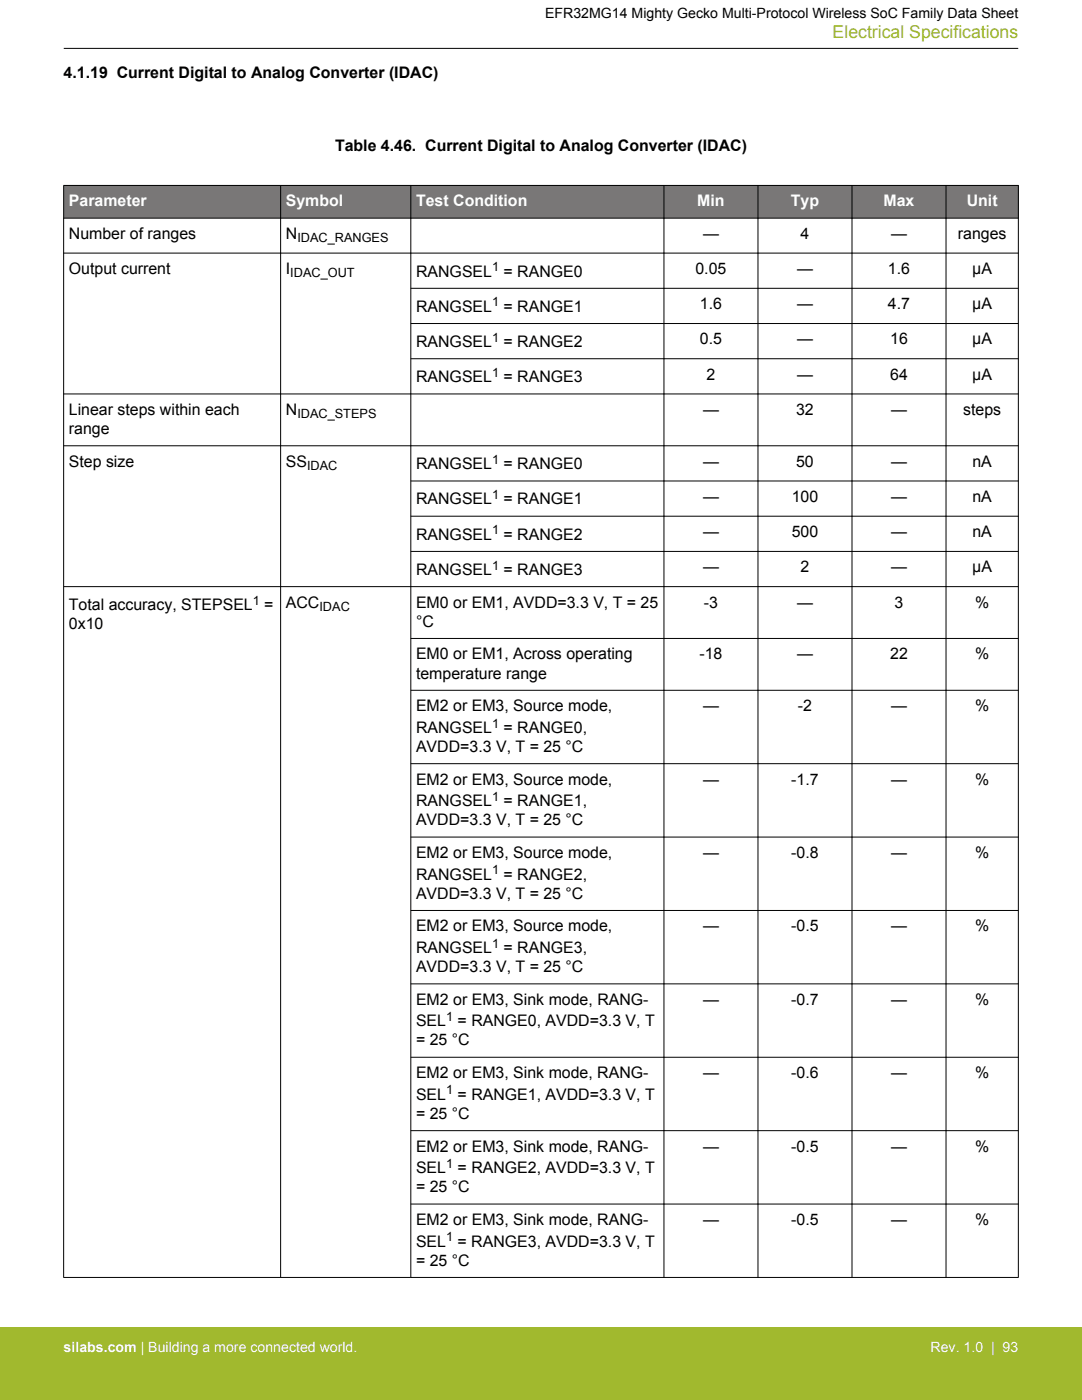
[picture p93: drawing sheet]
<svg xmlns="http://www.w3.org/2000/svg" width="216mm" height="279mm" viewBox="0 0 216 279" stroke-linecap="round" stroke-linejoin="round" font-family="sans-serif">
<defs><g id="words">
<text font-size="3.5" fill="#a1b92e" x="166.1" y="7.5">Electrical Specifications</text>
<g font-size="3.2">
<text x="12.7" y="15.5">4.1.19 Current Digital to Analog Converter (IDAC)</text>
<text x="66.8" y="30.2">Table 4.46. Current Digital to Analog Converter (IDAC)</text>
<text x="13.7" y="47.7">Number of ranges</text>
<text x="57" y="47.7">N</text>
<text x="140.3" y="47.7">—</text>
<text x="159.7" y="47.7">4</text>
<text x="177.8" y="47.7">—</text>
<text x="191.1" y="47.7">ranges</text>
<text x="13.7" y="54.7">Output current</text>
<text x="57" y="54.7">I</text>
<text x="83" y="55.2">RANGSEL</text>
<text x="100.5" y="55.2">= RANGE0</text>
<text x="138.8" y="54.7">0.05</text>
<text x="159" y="54.7">—</text>
<text x="177.2" y="54.7">1.6</text>
<text x="194" y="54.7">µA</text>
<text x="83" y="62.2">RANGSEL</text>
<text x="100.5" y="62.2">= RANGE1</text>
<text x="139.7" y="61.7">1.6</text>
<text x="159" y="61.7">—</text>
<text x="177.2" y="61.7">4.7</text>
<text x="194" y="61.7">µA</text>
<text x="83" y="69.2">RANGSEL</text>
<text x="100.5" y="69.2">= RANGE2</text>
<text x="139.7" y="68.7">0.5</text>
<text x="159" y="68.7">—</text>
<text x="177.6" y="68.7">16</text>
<text x="194" y="68.7">µA</text>
<text x="83" y="76.3">RANGSEL</text>
<text x="100.5" y="76.3">= RANGE3</text>
<text x="141" y="75.8">2</text>
<text x="159" y="75.8">—</text>
<text x="177.6" y="75.8">64</text>
<text x="194" y="75.8">µA</text>
<text x="13.7" y="82.8">Linear steps within each</text>
<text x="57" y="82.8">N</text>
<text x="140.3" y="82.8">—</text>
<text x="158.9" y="82.8">32</text>
<text x="177.8" y="82.8">—</text>
<text x="192.2" y="82.8">steps</text>
<text x="13.7" y="86.6">range</text>
<text x="13.7" y="93.1">Step size</text>
<text x="57" y="93.1">SS</text>
<text x="83" y="93.6">RANGSEL</text>
<text x="100.5" y="93.6">= RANGE0</text>
<text x="140.3" y="93.1">—</text>
<text x="158.9" y="93.1">50</text>
<text x="177.8" y="93.1">—</text>
<text x="194" y="93.1">nA</text>
<text x="83" y="100.7">RANGSEL</text>
<text x="100.5" y="100.7">= RANGE1</text>
<text x="140.3" y="100.2">—</text>
<text x="158" y="100.2">100</text>
<text x="177.8" y="100.2">—</text>
<text x="194" y="100.2">nA</text>
<text x="83" y="107.7">RANGSEL</text>
<text x="100.5" y="107.7">= RANGE2</text>
<text x="140.3" y="107.2">—</text>
<text x="158" y="107.2">500</text>
<text x="177.8" y="107.2">—</text>
<text x="194" y="107.2">nA</text>
<text x="83" y="114.7">RANGSEL</text>
<text x="100.5" y="114.7">= RANGE3</text>
<text x="140.3" y="114.2">—</text>
<text x="159.7" y="114.2">2</text>
<text x="177.8" y="114.2">—</text>
<text x="194" y="114.2">µA</text>
<text x="13.7" y="125.6">0x10</text>
<text x="13.7" y="121.8">Total accuracy, STEPSEL</text>
<text x="52.7" y="121.8">=</text>
<text x="57" y="121.3">ACC</text>
<text x="83" y="121.3">EM0 or EM1, AVDD=3.3 V, T = 25</text>
<text x="83" y="125.1">°C</text>
<text x="140.5" y="121.3">-3</text>
<text x="159" y="121.3">—</text>
<text x="178.5" y="121.3">3</text>
<text x="194.6" y="121.3">%</text>
<text x="83" y="131.6">EM0 or EM1, Across operating</text>
<text x="139.6" y="131.6">-18</text>
<text x="159" y="131.6">—</text>
<text x="177.6" y="131.6">22</text>
<text x="194.6" y="131.6">%</text>
<text x="83" y="135.4">temperature range</text>
<text x="83" y="141.9">EM2 or EM3, Source mode,</text>
<text x="140.3" y="141.9">—</text>
<text x="159.2" y="141.9">-2</text>
<text x="177.8" y="141.9">—</text>
<text x="194.6" y="141.9">%</text>
<text x="83" y="146.2">RANGSEL</text>
<text x="100.5" y="146.2">= RANGE0,</text>
<text x="83" y="150.1">AVDD=3.3 V, T = 25 °C</text>
<text x="83" y="156.6">EM2 or EM3, Source mode,</text>
<text x="83" y="160.9">RANGSEL</text>
<text x="100.5" y="160.9">= RANGE1,</text>
<text x="140.3" y="156.6">—</text>
<text x="157.9" y="156.6">-1.7</text>
<text x="177.8" y="156.6">—</text>
<text x="194.6" y="156.6">%</text>
<text x="83" y="164.7">AVDD=3.3 V, T = 25 °C</text>
<text x="83" y="171.2">EM2 or EM3, Source mode,</text>
<text x="140.3" y="171.2">—</text>
<text x="157.9" y="171.2">-0.8</text>
<text x="177.8" y="171.2">—</text>
<text x="194.6" y="171.2">%</text>
<text x="83" y="179.4">AVDD=3.3 V, T = 25 °C</text>
<text x="83" y="175.5">RANGSEL</text>
<text x="100.5" y="175.5">= RANGE2,</text>
<text x="83" y="185.9">EM2 or EM3, Source mode,</text>
<text x="140.3" y="185.9">—</text>
<text x="157.9" y="185.9">-0.5</text>
<text x="177.8" y="185.9">—</text>
<text x="194.6" y="185.9">%</text>
<text x="83" y="190.2">RANGSEL</text>
<text x="100.5" y="190.2">= RANGE3,</text>
<text x="83" y="194">AVDD=3.3 V, T = 25 °C</text>
<text x="83" y="200.5">EM2 or EM3, Sink mode, RANG-</text>
<text x="140.3" y="200.5">—</text>
<text x="157.9" y="200.5">-0.7</text>
<text x="177.8" y="200.5">—</text>
<text x="194.6" y="200.5">%</text>
<text x="83" y="208.6">= 25 °C</text>
<text x="83" y="204.8">SEL</text>
<text x="91.3" y="204.8">= RANGE0, AVDD=3.3 V, T</text>
<text x="83" y="215.2">EM2 or EM3, Sink mode, RANG-</text>
<text x="140.3" y="215.2">—</text>
<text x="157.9" y="215.2">-0.6</text>
<text x="177.8" y="215.2">—</text>
<text x="194.6" y="215.2">%</text>
<text x="83" y="219.5">SEL</text>
<text x="91.3" y="219.5">= RANGE1, AVDD=3.3 V, T</text>
<text x="83" y="223.3">= 25 °C</text>
<text x="83" y="229.8">EM2 or EM3, Sink mode, RANG-</text>
<text x="140.3" y="229.8">—</text>
<text x="157.9" y="229.8">-0.5</text>
<text x="177.8" y="229.8">—</text>
<text x="194.6" y="229.8">%</text>
<text x="83" y="237.9">= 25 °C</text>
<text x="83" y="234.1">SEL</text>
<text x="91.3" y="234.1">= RANGE2, AVDD=3.3 V, T</text>
<text x="83" y="244.5">EM2 or EM3, Sink mode, RANG-</text>
<text x="140.3" y="244.5">—</text>
<text x="157.9" y="244.5">-0.5</text>
<text x="177.8" y="244.5">—</text>
<text x="194.6" y="244.5">%</text>
<text x="83" y="248.8">SEL</text>
<text x="91.3" y="248.8">= RANGE3, AVDD=3.3 V, T</text>
<text x="83" y="252.6">= 25 °C</text>
</g>
<g font-size="3.2" fill="#fff">
<text x="13.7" y="41.2">Parameter</text>
<text x="57" y="41.2">Symbol</text>
<text x="83" y="41.2">Test Condition</text>
<text x="139.1" y="41.2">Min</text>
<text x="157.8" y="41.2">Typ</text>
<text x="176.3" y="41.2">Max</text>
<text x="192.9" y="41.2">Unit</text>
</g>
<text font-size="2.8" x="108.8" y="3.5">EFR32MG14 Mighty Gecko Multi-Protocol Wireless SoC Family Data Sheet</text>
<g font-size="2.8" fill="#fff">
<text x="12.7" y="269.9">silabs.com | Building a more connected world.</text>
<text x="185.7" y="269.9">Rev. 1.0 | 93</text>
</g>
<g font-size="2.5">
<text x="59.3" y="48.4">IDAC_RANGES</text>
<text x="57.9" y="55.3">IDAC_OUT</text>
<text x="98.2" y="54.1">1</text>
<text x="98.2" y="61.2">1</text>
<text x="98.2" y="68.2">1</text>
<text x="98.2" y="75.2">1</text>
<text x="59.3" y="83.4">IDAC_STEPS</text>
<text x="61.3" y="93.8">IDAC</text>
<text x="98.2" y="92.6">1</text>
<text x="98.2" y="99.6">1</text>
<text x="98.2" y="106.6">1</text>
<text x="98.2" y="113.7">1</text>
<text x="50.4" y="120.7">1</text>
<text x="63.7" y="121.9">IDAC</text>
<text x="98.2" y="145.2">1</text>
<text x="98.2" y="159.8">1</text>
<text x="98.2" y="174.5">1</text>
<text x="98.2" y="189.1">1</text>
<text x="89" y="203.8">1</text>
<text x="89" y="218.4">1</text>
<text x="89" y="233.1">1</text>
<text x="89" y="247.7">1</text>
</g>
</g></defs>
<g fill="#797777">
<path d="M12.7 37h190.5v6.5h-190.5z" fill-rule="evenodd"/>
<path d="M12.7 37h190.5v6.5h-190.5z" fill-rule="evenodd"/>
</g>
<g fill="none" stroke="#000" stroke-width=".2">
<path d="M12.7 9.7h190.5M12.7 37h190.5M12.7 37v218M56 37v218M82 37v218M132.5 37v218M151.2 37v218M170 37v218M188.8 37v218M203.2 37v218M12.7 43.5h190.5M12.7 50.5h190.5"/>
<path d="M81.9 57.5h121.3M81.9 64.6h121.3M81.9 71.6h121.3M203.2 78.6h-190.5M12.7 89h190.5M81.9 96h121.3M81.9 103h121.3M81.9 110h121.3M203.2 117.1h-190.5M81.9 127.4h121.3M81.9 137.8h121.3M81.9 152.4h121.3"/>
<path d="M81.9 167.1h121.3M81.9 181.7h121.3M81.9 196.4h121.3M81.9 211h121.3M81.9 225.6h121.3M81.9 240.3h121.3M203.2 254.9h-190.5"/>
</g>
<path d="M0 264.9h215.9v14.5h-215.9z" fill="#a1b92e"/>
<use href="#words"/>
</svg>
